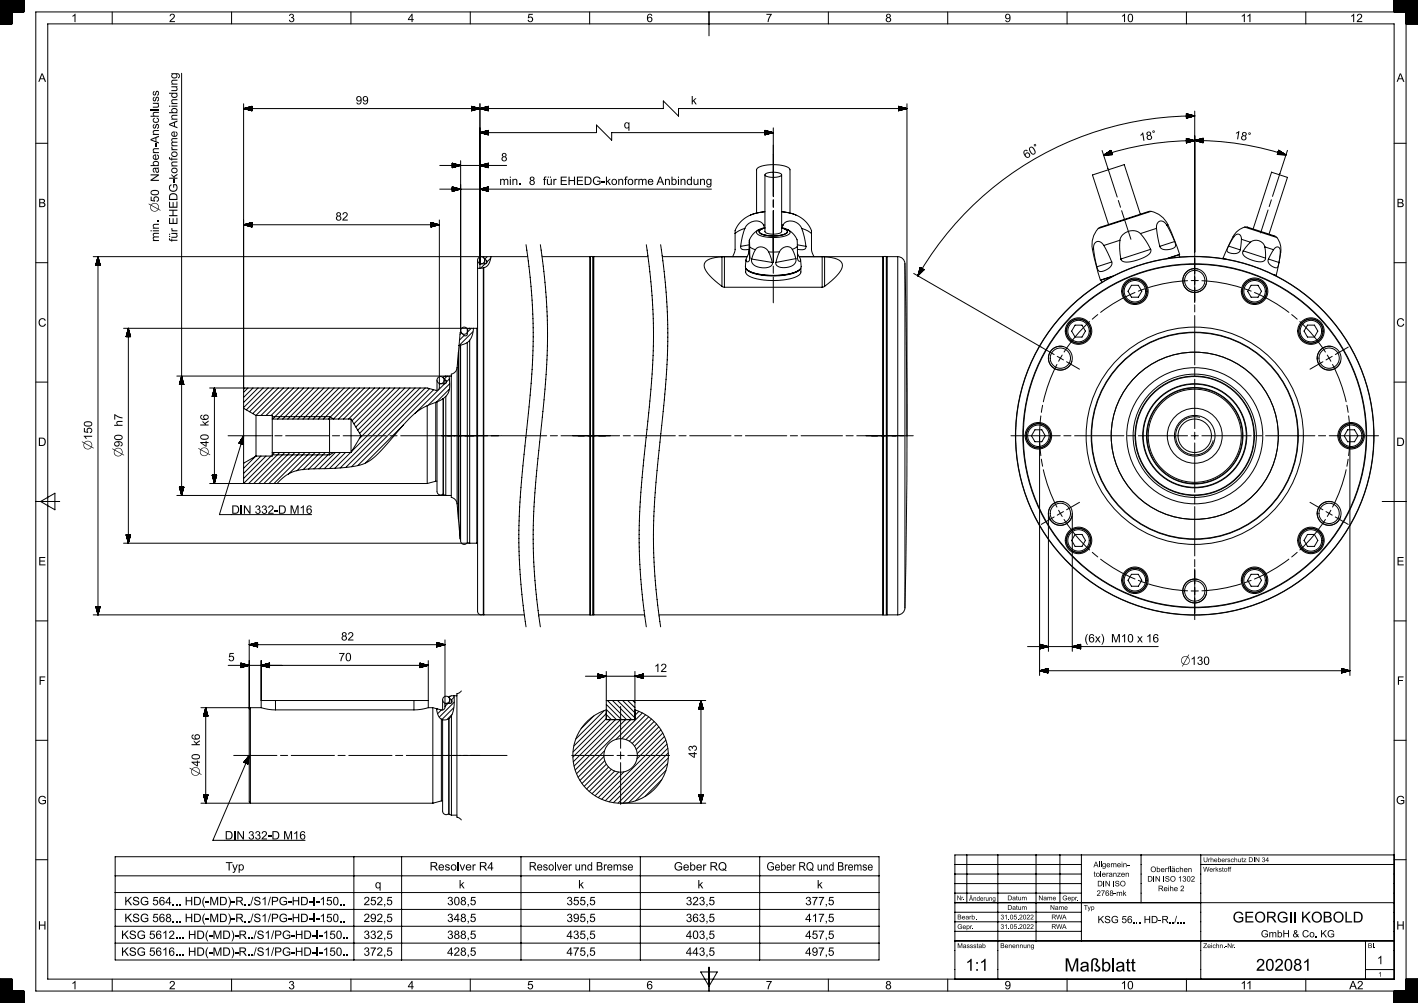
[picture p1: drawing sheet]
<svg xmlns="http://www.w3.org/2000/svg" width="594mm" height="420mm" viewBox="0 0 594 420" stroke-linecap="round" stroke-linejoin="round" font-family="sans-serif">
<defs><g id="words">
<text font-size="7.7" x="445.8" y="406.8">Maßblatt</text>
<g font-size="7">
<text x="404.4" y="406.5">1:1</text>
<text x="526.1" y="406.5">202081</text>
</g>
<text font-size="6.3" x="516.3" y="386.3">GEORGII KOBOLD</text>
<g font-size="5.4">
<text x="38.6" y="188.5" transform="rotate(-90 38.6 188.5)">⌀150</text>
<text x="51.3" y="191.4" transform="rotate(-90 51.3 191.4)">⌀90 h7</text>
<text x="87.4" y="191.3" transform="rotate(-90 87.4 191.3)">⌀40 k6</text>
<text x="494.5" y="278.4">⌀130</text>
<text x="83.7" y="325.1" transform="rotate(-90 83.7 325.1)">⌀40 k6</text>
</g>
<g font-size="4.9">
<text x="29.8" y="9.3">1</text>
<text x="70.8" y="9.3">2</text>
<text x="120.8" y="9.3">3</text>
<text x="170.8" y="9.2">4</text>
<text x="220.8" y="9.2">5</text>
<text x="270.8" y="9.3">6</text>
<text x="320.8" y="9.2">7</text>
<text x="370.8" y="9.3">8</text>
<text x="420.8" y="9.3">9</text>
<text x="469.5" y="9.3">10</text>
<text x="519.6" y="9.3">11</text>
<text x="565.5" y="9.3">12</text>
<text x="16" y="34.3">A</text>
<text x="585" y="34.3">A</text>
<text x="149" y="43.7">99</text>
<text x="289.4" y="43.7">k</text>
<text x="261.3" y="53.8">q</text>
<text x="477.6" y="59.2" transform="rotate(-9 477.6 59.2)">18°</text>
<text x="516.8" y="58.1" transform="rotate(9 516.8 58.1)">18°</text>
<text x="209.9" y="67.5">8</text>
<text x="429.8" y="66.6" transform="rotate(-30 429.8 66.6)">60°</text>
<text x="209.2" y="77.5">min. 8 für EHEDG-konforme Anbindung</text>
<text x="16" y="86.7">B</text>
<text x="585" y="86.7">B</text>
<text x="140.5" y="92.4">82</text>
<text x="66.6" y="101.3" transform="rotate(-90 66.6 101.3)">min. ⌀50 Naben-Anschluss</text>
<text x="74.3" y="101.3" transform="rotate(-90 74.3 101.3)">für EHEDG-konforme Anbindung</text>
<text x="15.9" y="136.8">C</text>
<text x="584.9" y="136.8">C</text>
<text x="15.9" y="186.7">D</text>
<text x="584.9" y="186.7">D</text>
<text x="96.9" y="215.1">DIN 332-D M16</text>
<text x="16" y="236.7">E</text>
<text x="585" y="236.7">E</text>
<text x="142.9" y="268.2">82</text>
<text x="454.3" y="269">(6x) M10 x 16</text>
<text x="95.6" y="276.9">5</text>
<text x="141.9" y="276.9">70</text>
<text x="274" y="281.4">12</text>
<text x="16.2" y="286.7">F</text>
<text x="585.2" y="286.7">F</text>
<text x="291.9" y="317.4" transform="rotate(-90 291.9 317.4)">43</text>
<text x="15.8" y="336.8">G</text>
<text x="584.8" y="336.8">G</text>
<text x="94.2" y="351.5">DIN 332-D M16</text>
<text x="94.5" y="364.5">Typ</text>
<text x="180" y="364.5">Resolver R4</text>
<text x="221.5" y="364.5">Resolver und Bremse</text>
<text x="282.3" y="364.5">Geber RQ</text>
<text x="321.1" y="364.5">Geber RQ und Bremse</text>
<text x="157.1" y="372">q</text>
<text x="192.2" y="372">k</text>
<text x="242.2" y="372">k</text>
<text x="292.2" y="372">k</text>
<text x="342.2" y="372">k</text>
<text x="52.1" y="379.1">KSG 564... HD(-MD)-R../S1/PG-HD-I-150..</text>
<text x="152.3" y="379">252,5</text>
<text x="187.3" y="379">308,5</text>
<text x="237.3" y="379">355,5</text>
<text x="287.3" y="379">323,5</text>
<text x="337.3" y="379">377,5</text>
<text x="15.9" y="389.2">H</text>
<text x="52.1" y="386.1">KSG 568... HD(-MD)-R../S1/PG-HD-I-150..</text>
<text x="152.3" y="386.1">292,5</text>
<text x="187.3" y="386.1">348,5</text>
<text x="237.3" y="386.1">395,5</text>
<text x="287.3" y="386.1">363,5</text>
<text x="337.3" y="386.1">417,5</text>
<text x="584.9" y="389.2">H</text>
<text x="50.7" y="393.2">KSG 5612... HD(-MD)-R../S1/PG-HD-I-150..</text>
<text x="152.3" y="393.2">332,5</text>
<text x="187.3" y="393.2">388,5</text>
<text x="237.3" y="393.2">435,5</text>
<text x="287.3" y="393.2">403,5</text>
<text x="337.3" y="393.2">457,5</text>
<text x="50.7" y="400.2">KSG 5616... HD(-MD)-R../S1/PG-HD-I-150..</text>
<text x="152.3" y="400.2">372,5</text>
<text x="187.3" y="400.2">428,5</text>
<text x="237.3" y="400.2">475,5</text>
<text x="287.3" y="400.2">443,5</text>
<text x="337.3" y="400.2">497,5</text>
<text x="576.8" y="403.8">1</text>
<text x="29.8" y="414.3">1</text>
<text x="70.8" y="414.3">2</text>
<text x="120.8" y="414.3">3</text>
<text x="170.8" y="414.2">4</text>
<text x="220.8" y="414.2">5</text>
<text x="270.8" y="414.3">6</text>
<text x="320.8" y="414.2">7</text>
<text x="370.8" y="414.3">8</text>
<text x="420.8" y="414.3">9</text>
<text x="469.5" y="414.3">10</text>
<text x="519.6" y="414.3">11</text>
<text x="565.2" y="414.3">A2</text>
</g>
<g font-size="4.2">
<text x="459.8" y="386.6">KSG 56... HD-R../...</text>
<text x="528.2" y="392.5">GmbH &amp; Co. KG</text>
</g>
<g font-size="3.2">
<text x="458" y="363.2">Allgemein-</text>
<text x="481.9" y="365.2">Oberflächen</text>
<text x="458.1" y="367.1">toleranzen</text>
<text x="459.6" y="371.1">DIN ISO</text>
<text x="480.6" y="369.2">DIN ISO 1302</text>
<text x="459.4" y="375.1">2768-mk</text>
<text x="485.1" y="373.2">Reihe 2</text>
</g>
<g font-size="2.8">
<text x="504" y="361">Urheberschutz DIN 34</text>
<text x="504" y="365">Werkstoff</text>
<text x="400.9" y="377">Nr.</text>
<text x="405.9" y="377.2">Änderung</text>
<text x="422" y="377">Datum</text>
<text x="435" y="377">Name</text>
<text x="445" y="377">Gepr.</text>
<text x="422" y="381">Datum</text>
<text x="439.9" y="381">Name</text>
<text x="454" y="381">Typ</text>
<text x="401" y="385">Bearb.</text>
<text x="401" y="389">Gepr.</text>
<text x="419.1" y="385">31.05.2022</text>
<text x="419.1" y="389">31.05.2022</text>
<text x="440.4" y="385">RWA</text>
<text x="440.4" y="389">RWA</text>
<text x="401" y="397">Massstab</text>
<text x="419" y="397">Benennung</text>
<text x="504" y="397">Zeichn.-Nr.</text>
<text x="573" y="397">Bl.</text>
<text x="577.3" y="409">1</text>
</g>
</g></defs>
<g fill="none" stroke="#000" stroke-width=".42">
<path d="M0 .6h10M0 .5h10M0 .4h10M0 .3h10M0 .2h10M0 .1h10M0 9.9h5M0 9.8h5M0 9.7h5M0 9.6h5M0 9.5h5M0 9.4h5"/>
<path d="M0 9.3h5M0 9.2h5M0 9.1h5M0 9h5M0 8.9h5M0 8.8h5M0 8.6h5M0 8.4h5M0 8.2h5M0 8.1h5M0 8h5M0 7.9h5"/>
<path d="M0 7.8h5M0 7.7h5M0 7.6h5M0 7.5h5M0 7.4h5M0 7.3h5M0 7.2h5M0 7.1h5M0 7h5M0 6.9h5M0 6.8h5M0 6.7h5"/>
<path d="M0 6.6h5M0 6.4h5M0 6.2h5M0 6.1h5M0 6h5M0 5.9h5M0 5.7h5M0 5.6h5M0 5.5h5M0 5.4h5M0 5.3h5M0 5.2h5"/>
<path d="M0 5.1h5M0 4.9h10M0 4.8h10M0 4.7h10M0 4.6h10M0 4.5h10M0 4.4h10M0 4.2h10M0 4h10M0 3.9h10M0 3.7h10M0 3.5h10"/>
<path d="M0 3.4h10M0 3.3h10M0 3.2h10M0 3.1h10M0 3h10M0 2.9h10M0 2.8h10M0 2.7h10M0 2.6h10M0 2.5h10M0 2.4h10M0 2.3h10"/>
<path d="M0 2.2h10M0 2h10M0 1.9h10M0 1.7h10M0 1.5h10M0 1.4h10M0 1.3h10M0 1.2h10M0 1.1h10M0 1h10M0 .9h10M0 .8h10"/>
<path d="M0 .7h10M5 5v5h-5v-10h10v5h-10M20 10h564v400h-564zM47 5v5M97 5v5M147 5v5M197 5v5M247 5v5M297 5v10M347 5v5M397 5v5M447 5v5"/>
<path d="M497 5v5M547 5v5M584 .6h10M584 .5h10M584 .4h10M584 .3h10M584 .2h10M584 .1h10M584 5v-5h10v10h-5M584 4.9h10M584 4.8h10M584 4.7h10"/>
<path d="M584 4.6h10M584 4.5h10M584 4.4h10M584 4.2h10M584 4h10M584 3.9h10M584 3.7h10M584 3.5h10M584 3.4h10M584 3.3h10M584 3.2h10M584 3.1h10"/>
<path d="M584 3h10M584 2.9h10M584 2.8h10M584 2.7h10M584 2.6h10M584 2.5h10M584 2.4h10M584 2.3h10M584 2.2h10M584 2h10M584 1.9h10M584 1.7h10"/>
<path d="M584 1.5h10M584 1.4h10M584 1.3h10M584 1.2h10M584 1.1h10M584 1h10M584 .9h10M584 .8h10M584 .7h10M589 9.9h5M589 9.8h5M589 9.7h5"/>
<path d="M589 9.6h5M589 9.5h5M589 9.4h5M589 9.3h5M589 9.2h5M589 9.1h5M589 9h5M589 8.9h5M589 8.8h5M589 8.6h5M589 8.4h5M589 8.2h5"/>
<path d="M589 8.1h5M589 8h5M589 7.9h5M589 7.8h5M589 7.7h5M589 7.6h5M589 7.5h5M589 7.4h5M589 7.3h5M589 7.2h5M589 7.1h5M589 7h5"/>
<path d="M589 6.9h5M589 6.8h5M589 6.7h5M589 6.6h5M589 6.4h5M589 6.2h5M589 6.1h5M589 6h5M589 5.9h5M589 5.7h5M589 5.6h5M589 5.5h5"/>
<path d="M589 5.4h5M589 5.3h5M589 5.2h5M589 5.1h5M589 5v410M594 5h-579v410h579M76.1 30.7v176.8M102 43.5v127.5M102 45.5l3.5 .9M102.2 45.5h3.3M102.4 45.4h3.1M102.6 45.6h2.9"/>
<path d="M102.8 45.3h2.7M103 45.7h2.5M103.2 45.2h2.3M103.6 45.9h1.9M103.6 45.1h1.9M103.9 46h1.6M103.9 45h1.6M104.3 46.1h1.2M104.3 44.8h1.2M104.7 46.2h.8M104.7 44.7h.8M105.1 46.3h.4"/>
<path d="M105.1 44.6h.4M105.5 46.4h.1M105.5 44.5h.1M105.5 44.5v1.9M105.5 44.5l-3.5 1M197.5 44.5l7 1.9M197.5 46.4h.1M197.5 44.5h.1M197.5 44.6h.5M197.5 44.7h.9M197.5 44.8h1.3M197.5 44.9l1.7 .1"/>
<path d="M197.5 45l2 .1M197.5 45.1l2.4 .1M197.5 45.2l2.8 .1M197.5 45.3l3.2 .1M197.5 44.5v1.9M198 46.3h-.5M198.4 46.2h-.9M198.8 46.1h-1.3M199.2 46h-1.7M199.5 45.9h-2M200.1 45.7l-2.6 .1M200.5 45.6l-3 .1"/>
<path d="M200.9 45.5l-3.4 .1M201 43.5v68.8M201 55.5l3.5-.9v1.9M201 55.5h48.9v-3.1l6.3 6.3v-3.2h67.7M201 55.5l3.5 1M201.2 45.5h3.3M201.2 55.6h3.3M201.4 55.4h3.1M201.4 45.3h3.1M201.6 55.7h2.9M201.8 45.7h2.7M201.8 55.3h2.7"/>
<path d="M201.8 45.3h2.7M202 55.8h2.5M202.2 45.8h2.3M202.2 55.2h2.3M202.2 45.1h2.3M202.4 55.9h2.1M202.6 45.9h1.9M202.6 55.1h1.9M202.6 45h1.9M202.8 56h1.7M202.9 46h1.6M202.9 55h1.6"/>
<path d="M202.9 44.9h1.6M203.1 56.1h1.4M203.3 46.1h1.2M203.3 54.9h1.2M203.3 44.8h1.2M203.5 56.2h1M203.7 46.2h.8M203.7 54.8h.8M203.7 44.7h.8M203.9 56.3h.6M204.1 46.3h.4M204.1 44.6h.4"/>
<path d="M204.3 56.4h.2M204.3 54.7h.2M204.5 46.4h.1M204.5 44.5h.1M204.5 44.5v1.9M204.5 44.5l-7 1.9M320.4 54.6l.3 .1M320.4 54.7l.9 .1M320.4 54.9h1.3M320.4 55h1.6M320.4 55.1h2M320.4 55.2h2.4"/>
<path d="M320.4 55.3h2.8M320.4 55.4h3.2M320.7 56.4h-.3M321.1 56.3h-.7M321.5 56.2h-1.1M321.8 56.1h-1.4M322.2 56h-1.8M322.6 55.9h-2.2M323 55.8h-2.6M323.4 55.7h-3M323.7 55.6h-3.3M323.9 53.5v28.6"/>
<path d="M323.9 55.5l-3.5-.9v1.9M323.9 55.5l-3.5 1M376.4 46.4h.1M376.4 44.5h.1M376.4 44.6h.5M376.4 44.7h.9M376.4 44.8h1.3M376.4 44.9h1.6M376.4 45h2M376.4 45.1h2.4M376.4 45.2l2.8 .1M376.4 45.3h3.2"/>
<path d="M376.4 44.5l3.5 1M376.4 44.5v1.9M376.9 46.3h-.5M377.3 46.2h-.9M377.7 46.1h-1.3M378 46h-1.6M378.4 45.9h-2M378.8 45.8h-2.4M379.2 45.7h-2.8M379.7 45.5l-3.3 .1M379.9 45.5h-95.7v3.1l-6.3-6.3v3.2h-175.9M379.9 43.5v139"/>
<path d="M379.9 45.5l-3.5 .9M497 58h.2M497 58v1.8M497 58l3.5 .9M497 47.6l3.5 .9M497 47.6v1.9l3.5-1M497 47.6l.2 .1M497 59.8h.1M497 49.5h.1M497.3 49.4h-.3M497.3 59.8h-.3M497.4 47.7h-.4"/>
<path d="M497.4 58.1h-.4h.6M497.6 59.7h-.6h.4M497.8 47.8h-.8M497.8 58.2h-.8M498 49.2l-1 .2h.4M498.2 47.9h-1.2M498.2 58.3h-1.2M498.2 49.2l-1.2 .1h.8M498.2 59.5l-1.2 .1h.8M498.6 48l-1.6 .1h2M498.6 58.4h-1.6h1.8M498.6 49.1h-1.6h1.4"/>
<path d="M498.6 59.4l-1.6 .1M498.8 59.4h-1.8M499 58.5h-2M499.2 48.9l-2.2 .1h1.8M499.3 48.2l-2.3 .1M499.3 58.6h-2.3h2.5M499.3 59.2l-2.3 .1h2M499.5 48.8l-2.5 .1M499.5 59.1l-2.5 .1M499.7 48.3l-2.7 .1M499.7 58.7h-2.7M499.7 48.7l-2.7 .1"/>
<path d="M499.7 59.1h-2.7M500.1 48.4l-3.1 .1M500.1 58.8h-3.1M500.3 48.6l-3.3 .1h2.9M500.5 48.5a133.9 133.9 0 0 0-116 67M500.5 58.9a123.6 123.6 0 0 0-38.2 6M500.5 58.8a123.6 123.6 0 0 1 38.2 6.1M500.5 58.8l3.5 1M500.5 46.5v80.2M500.5 48.5l-3.5 .1M500.5 58.9l-3.5 .9M500.5 58.9l-3.5 .1h3.1"/>
<path d="M500.7 58.9h3.3M500.9 58.7l3.1 .1h-3.5M501 59h3M501.2 58.6h2.8M501.4 59.1h2.6M501.6 58.5h2.4M501.8 59.2l2.2 .1h-1.8M502 58.4h2M502.6 59.4h1.4M502.7 59.4h1.3M502.8 58.2h1.2M502.9 59.5l1.1 .1h-.7"/>
<path d="M502.9 58.2h1.1M503.3 58.1h.7M503.5 59.6l.5 .1h-.3M503.7 58h.3h-.5M503.9 59.7h.1M503.9 57.9h.1M504 57.9v1.9M504 57.9l-3.5 .9M504 58.3h-1.6M15 60h5M184.2 69.3h28M184.2 79.2h113.8"/>
<path d="M189.5 68.4h.2M189.5 68.5h.6M189.5 68.6h1M189.5 68.7h1.4M189.5 68.8h1.8M189.5 68.9h2.1M189.5 69h2.5M189.5 69.1h2.9M189.5 69.2h3.3M189.5 68.3l3.5 1-3.5 .9zM189.5 78.3l3.5 .9-3.5 .9zM189.5 78.3h.2"/>
<path d="M189.5 78.4h.6M189.5 78.5h1M189.5 78.6l1.6 .1M189.5 78.7l1.9 .1M189.5 78.9h2.3M189.5 79h2.7M189.5 79.1h3.1M189.7 70.1l-.2 .1M190.1 70l-.6 .1M190.1 80h-.6M190.5 69.9l-1 .1M190.5 79.9h-1"/>
<path d="M190.9 69.8l-1.4 .1M190.9 79.8h-1.4M191.3 69.7l-1.8 .1M191.3 79.7h-1.8M191.6 69.6l-2.1 .1M191.6 79.6h-2.1M192 79.5h-2.5M192.2 69.5l-2.7 .1M192.4 79.4h-2.9M192.6 69.4h-3.1M192.8 79.3h-3.3M193 67.3v72"/>
<path d="M201 69.3l3.5-1v1.9zM201 79.2l3.5-.9v1.8zM201.2 69.2h3.3M201.2 79.3h3.3M201.4 69.4h3.1M201.4 79.1h3.1M201.6 69.1h2.9M201.6 79.4h2.9M201.8 69.5h2.7M201.8 79h2.7M202 69h2.5M202 79.5h2.5"/>
<path d="M202.2 78.9h2.3M202.4 69.6h2.1M202.4 68.9h2.1M202.4 79.6h2.1M202.6 78.8h1.9M202.8 69.7h1.7M202.8 68.8h1.7M202.8 79.7h1.7M202.9 78.7h1.6M203.1 69.8h1.4M203.1 68.7h1.4M203.1 79.8h1.4"/>
<path d="M203.5 69.9h1M203.5 68.6h1M203.5 79.9h1M203.5 78.5h1M203.9 70h.6M203.9 68.5h.6M203.9 80h.6M203.9 78.4h.6M204.3 70.1h.2M204.3 68.4h.2M204.3 78.3h.2M320.4 73.2v23.8a6 6 0 0 0 6 .7l1-.7v-23.8"/>
<path d="M320.6 72.8a7.4 7.4 0 0 1 6.8 .2v.3a6.8 6.8 0 0 1-6.9 .1zM323.9 60.8v21.6M461.7 63l6.3 19.5M462.6 64.7l3-.9-3.3 1.1M463.3 64.9l2.4-.8-2.8 .8M463.7 64.9l2-.7-2.2 .7M464.4 64.8l1.4-.4-1.7 .5M465.3 63l-.2 .1M465.4 63.1l-.6 .2M465.4 63.2l-1.1 .5M465.5 63.4l-1.6 .5M465.5 63.4l-1.9 .7"/>
<path d="M465.5 63.5l-2.2 .8M465.5 63.6l-2.4 .8M465.6 63.7l-2.7 .8M465.6 63.9l-3.1 1M465.7 64l-3 .9M465.8 64.5l-1 .3M465.9 64.7l-.7 .1M465.9 64.7l-.3 .1M465.9 64.7l-.1 .1M465.9 64.8l-3.6 .1M465.9 64.8l-.6-1.8-3 1.9M532.7 72.1h.1"/>
<path d="M532.7 72.1l6.6 2.2-7.7 23.7M532.7 72.1l-7.8 23.8M535.1 64.7l3.6 .2M535.1 64.7h.1M535.1 64.6l.5 .1M535.1 64.5l.8 .2M535.2 64.4l1.1 .4M535.2 64.3l1.5 .5M535.3 64l2.6 .8M535.4 63.8l3.1 1M535.5 63.5l2 .6M535.5 63.3l1.5 .5"/>
<path d="M535.6 63l.3 .1M535.6 62.9l.1 .1M535.6 62.9l3.1 2M535.6 62.9l-.5 1.8M536 63.2l-.4-.2 .6 .3M536.4 63.4l-.8-.3 .9 .4M536.7 63.6l-1.2-.4 1.4 .5M537.1 64.8l-1.9-.6 2.3 .6M537.9 64.3l-2.5-.8 2.8 1M538.3 64.8l-3-.9 3.4 1M539.3 63l-6.3 19.2M584 60h5"/>
<path d="M102 94.1h82M102.2 94.1h3.3M102.4 94.2h3.1M102.6 94h2.9M102.8 94.3h2.7M103 93.9h2.5M103.2 94.4h2.3M103.4 93.8h2.1M103.6 94.5h1.9M103.8 93.7h1.7M103.9 94.6h1.6M104.1 93.6h1.4"/>
<path d="M104.5 94.8h1M104.5 93.5h1M104.9 94.9h.6M104.9 93.3h.6M105.3 95h.2M105.3 93.2h.2M105.5 93.2v1.8l-3.5-.9M105.5 93.2l-3.5 .9M180.5 93.2h.3M180.5 93.3h.7M180.5 93.4l1.1 .1M180.5 93.5l1.5 .1"/>
<path d="M180.5 93.6l1.8 .1M180.5 93.7l2.2 .1M180.5 93.8l2.6 .1M180.5 93.9l3 .1M180.5 94l3.4 .1M180.5 93.2l3.5 .9M180.5 93.2v1.8l3.5-.9M180.8 95h-.3M181.2 94.9h-.7M181.6 94.8h-1.1M182.2 94.6l-1.7 .1M182.5 94.5l-2 .1"/>
<path d="M182.9 94.4l-2.4 .1M183.3 94.3l-2.8 .1M183.7 94.2l-3.2 .1M184 92.1v70.2l-.4 .9-1.1 .2-3.5-.9h-91.2M189.7 80.1h-.2M204.3 80.1h.2M307.9 97.8v6.9l-1 2.8M312 95.6l-2.5 1-1.6 1.2M312 95.6l-1 3.5-.8 4.1M314.5 90a10.9 10.9 0 0 0-6.6 7v.8M316.9 89.2l.1-18.5a13 13 0 0 1 10.4-1.5l2.6 .8 .9 1.1v18.1M319.8 94.2a4.5 4.5 0 0 0-7.8 1.4"/>
<path d="M319.8 94.2l.5 1.2M320.4 95.3l-2.6 .9M320.4 94.2h-.6M320.4 95.5l-.8 .2a1.34 1.34 0 0 0-1.4 1.7 12.3 12.3 0 0 0 11.5-.1l-.3-1-2-.8M320.4 88.7l-3.3 .5-2.6 .8M320.4 88.6l-3.1 .5-2.8 .9M320.4 95.5l-2 .8-.4 1a11.7 11.7 0 0 0 9.6 1.1l1.5-.5 .8-1-.4-.6-2.1-.8M320.4 95.5l-2 .8-.3 1a11.6 11.6 0 0 0 9.4 1.1l2-.8 .4-.7-.5-.6-2-.8M323.9 88.4v21.6v-10.9M323.9 88.1v17.3M323.9 83.6v3.3M327.4 94.2h.6"/>
<path d="M327.4 88.7l5.9 1.3M327.4 95.3l2.7 .9M327.4 88.6l5.8 1.3M328 94.2a4.3 4.3 0 0 1 7.2 .3l.6 1.1M328 94.2l-.4 1.2M330.1 96.2h.1M330.1 96.2a7 7 0 0 1 3.9 7M330.1 96.2a1.08 1.08 0 0 1 .8 1.5 13.2 13.2 0 0 1-10.5 1.5l-2.6-.8a1.14 1.14 0 0 1-.8-1.5l.8-.7a8.5 8.5 0 0 0-3.9 4.4M333.3 90a11 11 0 0 1 6.6 7v.8M335.8 95.6l1.1 3.5 .7 4.1M335.8 95.6l2.5 1 1.6 1.2M339.9 97.8v6.9l1.1 2.8"/>
<path d="M460 95.7a10 10 0 0 0-2.4 8.6M468.5 83.9l.9 2.9M469.9 88.2l3.8 12M477.7 89.7l-6.8-20.8-13.2 4.3 6.7 20.8M477.7 97.8l2.3 2.9 2 3.7M477.7 97.8a5.4 5.4 0 0 0-8.6 2.8M482.2 88.5a10 10 0 0 1 7 5.6M482.2 88.5a120.3 120.3 0 0 0-16.6 5.1l-4.7 1.5-.9 .6M482.2 88.5l-22.2 7.2M484.5 95.6l-6.8 2.2M484.5 95.6l1.3 7.6M488.7 94.2l3.4 6.9"/>
<path d="M488.7 94.2a2.17 2.17 0 0 0-2.2-1.6 2.17 2.17 0 0 0-2 1.9v1.1M489.2 94.1l4.9 12.4M489.2 94.1l-.5 .1M516.5 99.1l-4.2 9M516.5 99.1l.3 .1M516.8 99.2a1.67 1.67 0 0 1 2.2-1.1 1.67 1.67 0 0 1 1 2.1M516.8 99.2l-2.2 3.8M521.4 95.1a8 8 0 0 0-4.9 4M521.4 95.1h1.2M521.4 95.1h.1M521.4 95.1l13.5 4.4M522.6 95.1h.1"/>
<path d="M522.6 95.1l1.8 .6a47 47 0 0 1 10.5 3.8M531.2 87.9l-3.1 9.6M532.6 83.7l-.9 2.8M534.9 99.5a8 8 0 0 1 1.6 6.1M15 110h5M39 107.5h182.1M40.1 111h1.9M40.1 110.9v.1M40.2 110.5v.5M40.3 110.1v.9M40.4 109.7v1.3M40.5 109.4v1.6"/>
<path d="M40.6 109v2M40.8 108.4v2.6M40.9 108v3M41 107.7v3.3M41 107.5v150M41 107.5l-.9 3.5M41 107.5l1 3.5M41.1 107.9v3.1M41.2 108.2v2.8M41.3 108.6v2.4M41.5 109v2M41.6 109.4v1.6"/>
<path d="M41.7 109.7v1.3M41.8 110.1v.9M41.9 110.5v.5M42 110.9v.1M200.1 112.3v141.1a3.7 3.7 0 0 0 1 4l1.4-.2M200.1 109v3.3M202.5 107.7v.1M202.5 112.2l-2.4 .2M202.5 107.8h.1M202.5 107.8l1.3 1.3M202.7 112.1v145.4l-.2-145.3M202.7 107.5l-.2 .3"/>
<path d="M202.7 112.1l-.2 .1M203.1 111.9v.1M203.1 109v1.5M203.2 110.5l-1.8 1.8M203.8 109.1l.2 .6-.4 .7-2.6 .3M203.8 109.1v1.1M204.1 107.5l-1 .9M205.5 108.2l-1.5 1.4M205.7 107.5l-1.1 3.3-.8 .8-1.1 .5M220.4 102.5a246.8 246.8 0 0 1 1.2 67.9l-2.1 19.8a252.5 252.5 0 0 0 .9 72.3M226.4 102.5a252.5 252.5 0 0 1 .8 72.2l-2.1 19.8a246.9 246.9 0 0 0 1.3 68M227.1 107.5h20.1"/>
<path d="M247.2 107.5v150M247.2 107.5h1.2M247.2 107.5h.1M248.4 107.5v150M248.4 107.5l.1 .2M248.7 107.5v150M248.7 107.5h22.7M270.7 102.5a246.8 246.8 0 0 1 1.3 67.9l-2.1 19.8a252.5 252.5 0 0 0 .8 72.3M276.7 102.5a252.5 252.5 0 0 1 .9 72.2l-2.1 19.8a246.9 246.9 0 0 0 1.2 68M277.4 107.5h35.6M302.4 107.5l-4.1 .6a3.2 3.2 0 0 0-3 1.9 3.2 3.2 0 0 0 .5 3.5l2.5 2.9 4.1 3.5M302.4 119.9l1.1 .4"/>
<path d="M302.4 107.5v12.4M303.5 107.5h-1.1M303.5 107.5h9.5M303.5 107.5v12.8M310.2 103.2l.2 .7 .6 .5h2.8M312.4 112.3v1.6a4.1 4.1 0 0 0 3.6 2.6 28.3 28.3 0 0 0 18.6-1.2l.8-.9 .1-2.1M312.5 112.5a6.1 6.1 0 0 0 4.9 2.4 28.5 28.5 0 0 0 17-1.4l1-1M312.5 108.8l-.3 2.8a3.7 3.7 0 0 0 3.4 2.6 30.1 30.1 0 0 0 18.5-.7 2.44 2.44 0 0 0 1.4-3.3l-.1-1.4M312.8 112.8a22 22 0 0 0 14.6 2.4l5.3-1.1 2.3-1.3M313.8 105l-1.3 3.6 .2 .9 .9-.1 .5-1.3M313.8 105l.3 3.1M313.8 102.5l-3.6 .7"/>
<path d="M314 103.4l2.4 1.2M314 103.4l-.1-2.8-.1 4.4M314 103.4l.1 4.7M314.9 108.5v1.2l.7 1.1 1.2 .7 1.7 .5 2.1 .1 1.7-.3 1.1-.8 .1-1.1M314.9 108.5l8.6 1.4M316.4 104.6a3.4 3.4 0 0 1 5.6 .9M316.4 104.6l-1.5 3.9M322 105.5l1.5 4.4M323.9 116v10.8M323.9 111.5v3M326.5 105.5h-4.5M326.5 105.5l-1.5 4.4"/>
<path d="M331.9 104.4a3.1 3.1 0 0 0-3-1.1 3.1 3.1 0 0 0-2.4 2.2M331.9 104.4l1.5 3.9M333.4 108.3v1.2l-.7 1.1-1.1 .8-1.6 .5-2 .2-1.7-.4-1.1-.7-.2-1.1M333.4 108.3l-8.4 1.6M334 102.5l3.6 .7M334 103.2l-2.1 1.2M334 103.2l.1 5.2 .4 .8 .6 .2 .2-.9-1.3-2.4M334.8 107.5h34.9M334.8 107.5h9.6M337.6 103.2l-.1 .8-.7 .4h-2.8M344.4 107.5h1M344.4 107.5v12.8"/>
<path d="M345.4 119.9l-1 .4M345.4 107.5l4.2 .6a3.2 3.2 0 0 1 3 1.9 3.2 3.2 0 0 1-.5 3.5l-2.5 2.9-4.2 3.5M345.4 107.5v12.4M369.7 107.5v150M370.1 107.5h1.2M370.1 107.5v150M370.1 107.5l-.2 .2M371.3 107.5v150M371.3 107.5l.1 .2M371.6 107.5v150M371.6 107.5h4.5M376.1 107.5l1.3 .3 1 .8 .7 1.8"/>
<path d="M376.1 107.5v150M379.1 110.4l.6 35.9 .2 35.9-.2 36.4-.6 35.9M379.1 110.4v144.1M382.8 114.5l58.8 34M384.7 114.7l1.4-2.3-1.5 2.7M385 115l1.4-2.4-1.6 2.6M385.2 113l.5-.8-.6 1M385.3 112.5l.3-.4-.4 .8M385.4 112l1.7 1M385.4 112l-.9 3.5M385.5 112l-.1 .1M385.5 112l-.1 .3"/>
<path d="M385.7 114.3l.9-1.6-1 1.7M385.8 112.2l-.8 1.4M385.9 112.3l-1 1.7M386 112.3l-1.2 2.1M386.2 113.9l.6-1.1-.9 1.3M386.3 112.5l-1.8 3M386.5 112.6l-1.2 2.1M386.8 112.8l-.5 .9M386.9 112.9l-.5 .7M387 112.9l-.3 .4M387 112.9l-.1 .3M387 112.9v.1"/>
<path d="M387.1 113l-2.6 2.5M457.6 104.3l3.4 13M458.1 104.2l-.5 .1M458.1 104.2l1.4 7.5M461.2 117.3l.3 1M462.4 102.8l3.3 6.9M462.4 102.8a2.17 2.17 0 0 0-2.2-1.7 2.17 2.17 0 0 0-2.1 1.9v1.2M465.7 109.7v1.1l-.6 .9-2.9 1.8-1.8 .1-.9-1.9M465.7 109.7l-6.2 2M466 115.8l-5 1.5M466.5 115.5l-5.5 1.8M469.1 100.6l-6.7 2.2"/>
<path d="M469.1 100.6l-.1 3.7 .5 4.2M474 119.5h2.9l1.4 2.5-1.4 2.5h-2.9l-1.5-2.5zM482 104.4v1.2l-1 1.1-4.5 2.1-2.6 .8-2.3 .1-1.4-.4-.7-.8M482 104.4l-12.5 4.1M492.1 101.1l.3 2.1-1.5 1-3.4 .3-1.1-.5-.6-.8M492.1 101.1l-6.3 2.1M493.9 106.7l.3 .9M494.1 106.5l-4.9 1.7M494.1 106.5l-5.5 1.8M497.5 117.5l-8.9 1.1-7.5 1.8M499 117.5h3M501.8 112.6a5 5 0 0 0-6.2 3.6 5 5 0 0 0 3.6 6.1 5 5 0 0 0 6.1-3.5"/>
<path d="M503.5 117.5l7.6 .9 8.8 2M512.3 108.1l.7 .3M512.3 108.1h.1M512.4 108.1l1.4 .5M512.7 108.3h-.2M514.6 103l-.6 2 1.1 .9 1.6 .3 1.4-.1 1-.6 .5-.9M514.6 103l5 1.6M520 100.2l-.4 4.4M520 100.2l3.8 1.2M520.8 105l-.2 1 .6 1.1 1.4 1.1 2.1 .8 2.2 .6h1.7l1.1-.5 .4-1M520.8 105l9.3 3.1M523.8 101.4l-3 3.6"/>
<path d="M523.8 101.4a3.8 3.8 0 0 1 6 2M524.1 119.5h2.9l1.4 2.5-1.4 2.5h-2.9l-1.4-2.5zM529.8 103.4l.3 4.7M529.8 103.4l3.7 1.2M531.3 108.5l-.1 1 .4 .9 2.4 1.6 1.2-.1 .6-2M531.3 108.5l4.5 1.4M533.1 114.9l1.5 .4M533.5 104.6l-2.2 3.9M533.5 104.6a1.41 1.41 0 0 1 1.3-1.2 1.41 1.41 0 0 1 1.4 1l.1 1.1M533.8 115.2l.8 .1M534.2 115.3l.1 .1M536.3 105.5l-.5 4.4"/>
<path d="M536.3 105.5l.2 .1M536.5 105.6l-1.9 9.7M584 110h5M51.8 137.5h148M53.1 139.9v1.1M53.2 139.6v1.4M53.3 139.2v1.8M53.5 138.6v2.4M53.6 138.2v2.8M53.7 137.9v3.1M53.8 137.5v90M53.8 137.5l-1 3.5h1.9"/>
<path d="M53.8 137.5l.9 3.5M53.8 137.7v3.3M53.9 138v3M54 138.4v2.6M54.1 138.8v2.2M54.2 139.2v1.8M54.3 139.6v1.4M54.4 139.9v1.1M192.9 138.5v.6M193.4 139.4l-.7 .7M196.7 137.5l-1 .2-.2 2.7-.6 .3-.5-.3M197.4 137.5l-1.7 1.6"/>
<path d="M198.1 138.9l-5.8 5.8 .5-.1M198.3 137.5l-.5 2.8-1.1 2.2M199.8 137.5v90M199.8 137.5l.3 .1M303.5 120.3h40.9M450.4 136.1h2.8l1.5 2.5-1.5 2.5h-2.8l-1.5-2.5zM456.4 134.7l-6.1 6.5-4.6 6.2M459.9 131.7l-2.3 2M475.4 122.5l-8 4-6.4 4.3M479.7 120.9l-2.9 1M500.5 127.6v3M500.5 132.1v20.7"/>
<path d="M521.3 120.9l2.8 1M525.5 122.5l6.9 3.4 7.5 4.9M541.1 131.7l2.3 2M544.5 134.7l5.4 5.5 5.3 7.2M547.7 136.1h2.9l1.4 2.5-1.4 2.5h-2.9l-1.4-2.5zM15 160h5M52.9 140.7v.3M53 140.3v.7M54.5 140.3v.7M54.6 140.7v.3M74.1 157.5h114.9M75.4 159.9v1.1"/>
<path d="M75.5 159.6v1.4M75.6 159.2v1.8M75.7 158.8v2.2M75.9 158.2v2.8M76 157.9v3.1M76.1 157.5l.9 3.5h-1.9zM76.1 157.7v3.3M76.2 158v3M76.3 158.4v2.6M76.4 158.8v2.2M76.5 159.2v1.8M76.6 159.6v1.4"/>
<path d="M76.7 159.9v1.1M183.1 159.2v4.3M185.6 158v.1M185.7 158.2h.1M185.7 158.2l1.1 1.1M186.1 159.2v1.5M186.7 157.5l-1 .3v.4M186.8 159.3l.2 .6-.4 .7-2.6 .3M186.8 159.3v1.1M187.4 157.5l-1.2 1.2M188.1 157.5l.2 5.4-.5 1.7-1.1 1.4M188.2 158.7l-1.2 1.2"/>
<path d="M191.5 154a3.3 3.3 0 0 1-2.5 2.8v51.4a3.3 3.3 0 0 1 2.5 2.8M191.5 154v57M192 147.5v70zM192.8 144.6v81.1M192.9 144.5v79.4a3.7 3.7 0 0 0 1.1 4h.8l1-.7M192.9 144.5l-.1 .1M194.4 140.4l-1.6-1.2-1.3 14.8M194.4 140.5l-1.9 1.9M195.8 143.4l-2.9 1.1M196.7 142.5v85l-.9-.3M196.7 142.5l-1 .9v83.8M442.7 152.6l-3.1 7-2.5 8.6"/>
<path d="M442.9 149.2l2.6 1.5M445 148.7l-1.6 2.6M445.5 145.1a5 5 0 0 0-6.1 3.6 5 5 0 0 0 3.5 6.1 5 5 0 0 0 6.1-3.5M446.8 151.5l5.4 3.1M500.5 154.3v3M500.5 158.8v20.7M554.2 151.5l-5.4 3.1M556 148.7l1.5 2.6M558.1 145.1a5 5 0 0 0-6.2 3.6 5 5 0 0 0 3.6 6.1 5 5 0 0 0 6.1-3.5M558.1 149.2l-2.6 1.5M558.2 152.6l3.1 7 2.6 8.6M564.8 145.3l-5.4 3.2"/>
<path d="M584 160h5M75.2 160.7v.3M75.3 160.3v.7M76.8 160.3v.7M76.9 160.7v.3M89 165.7v.3M89.1 165.3v.7M89.2 164.9v1.1M89.3 164.6v1.4M89.4 164.2v1.8M89.5 163.8v2.2M89.6 163.4v2.6"/>
<path d="M89.7 163v3M89.8 162.7v3.3M89.8 162.5v40M89.8 162.5l-.9 3.5M89.8 162.5l1 3.5h-1.9M89.9 162.9v3.1M90 163.2v2.8M90.1 163.6v2.4M90.2 164v2M90.3 164.4v1.6M90.4 164.7v1.3M90.6 165.3v.7"/>
<path d="M90.7 165.7v.3M102 171v11.5M102 171l5.2 3M102.5 162.5l-.5 .5M103.9 162.5l-1.9 1.8M106 162.5l-4 3.9M107.2 174v17M107.2 174h6.8v1.5M108.1 162.5l-6.1 6M110.2 162.5l-8.2 8.2M112.3 162.5l-9.1 9.1M114 175.5v14"/>
<path d="M114 175.5h33M114 174.5h24M114.5 162.5l-10 9.9M116.6 162.5l-10.7 10.7M118.7 162.5l-11.5 11.5M120.8 162.5l-11.5 11.5M123 162.5l-11.5 11.5M125.1 162.5l-11.5 11.5M127.2 162.5l-13 13M129.3 162.5l-13 13M131.4 162.5l-13 13M133.6 162.5l-13 13"/>
<path d="M135.7 162.5l-13 13M137.8 162.5l-13 13M138 174.5v16M138 174.5l1.8 1M139.9 162.5l-13 13M142 162.5l-13 13M144.2 162.5l-13 13M146.3 162.5l-13 13M147 175.5v14M147 175.5l4.3 7-4.3 7M148.4 162.5l-13 13M150.5 162.5l-13 13"/>
<path d="M152.7 162.5l-13 13M154.8 162.5l-13 13M156.9 162.5l-13 13M159 162.5l-13 13M161.1 162.5l-13.6 13.7M163.3 162.5l-15 15M165.4 162.5l-16.4 16.3M167.5 162.5l-17.7 17.6M169.1 177.9l-16 15.9M169.6 162.5l-19 19M171.7 162.5l-21.2 21.2M173.9 162.5l-26.6 26.5"/>
<path d="M176 162.5l-33.5 33.4M178.1 162.5l-33.2 33.2M179 169.9v32.6M179 169.9l-3.4 1.8-2.9 2.4-13.9 15.4-2.8 2.6-2.3 1.5-3.3 1.3-4.5 .7-17.1 .8-4.1 .6-2.7 .8-1.9 1.1-4 3.6M180 162.7l-32.7 32.7M181.6 163.2l-31.6 31.6M182.5 168.5l-3.5 1.4M182.5 168.5v33M183.1 168.3l-.6 .2M183.1 168.2v34.9a3.8 3.8 0 0 0 1 4.1h.7l.8-.4M185.6 166.9l.1 40.2M185.6 166.9l-2.5 1.4"/>
<path d="M185.7 166.9h-.1M185.7 166.9v40.2M185.8 166.8l-.1 .1M186.3 160.7l-12.6 12.5M186.7 166l-1 .9M186.7 166v41.5l-1-.4M188.1 163.1l-5.2 5.2M188.4 160.7l-9.1 9M433.5 180h2.9l1.5 2.5-1.5 2.5h-2.9l-1.4-2.5zM436 174.2l-.5 7.6 .5 9M436.7 169.7l-.5 3M502.5 174.7a8 8 0 0 0-9.8 5.7 8 8 0 0 0 5.7 9.8 8 8 0 0 0 9.8-5.7"/>
<path d="M564.2 169.7l.5 3M564.5 180h2.9l1.5 2.5-1.5 2.5h-2.9l-1.4-2.5zM564.9 174.2l.6 7.6-.6 9M88.9 199h1.9l-1 3.5M88.9 199l.9 3.5M88.9 199l.1 .3M89 199l.1 .6M89.1 199l.1 1M89.2 199l.1 1.4M89.3 199l.1 1.8M89.4 199l.1 2.1M89.5 199l.1 2.5"/>
<path d="M89.6 199l.1 2.9M89.7 199l.1 3.3M90 199l-.1 3.1M90.1 199l-.1 2.7M90.2 199l-.1 2.3M90.3 199l-.1 2M90.4 199l-.1 1.6M90.5 199l-.1 1.2M90.6 199v.6M90.7 199v.3M95.5 182.5h18.1M100.1 185.5l1.8 .6"/>
<path d="M100.2 185.5l-.1 .1M100.4 185.1l-.2 .5M100.6 184.8l-.3 .8M100.8 184.5l-.4 1.1M101 184.1l-.5 1.6M101.4 183.5l-.8 2.2 .6-1.9M101.7 183l-.8 2.8M101.9 186v.1M101.9 185.6l-.1 .5M101.9 182.6l-.9 3.2M102 184.8l-.3 1.2 .2-.8M102 184.4l-.4 1.6"/>
<path d="M102 184l-.5 2M102 183.3l-.7 2.6 .7-2.2M102 182.9l-.9 2.9M102 182.5v11.5M102 194v8l.5 .5M102 182.5l-10.1 33h38.6M102 182.5l-1.9 3M102 182.5l-.1 3.6M102.1 194h-.1M107.1 191.1l-5.1 5M107.2 191l-5.2 3M109.3 191l-7.3 7.2"/>
<path d="M111.4 191l-9.4 9.4M113.5 191l-11.2 11.2M114 189.5v1.5h-6.8M114 189.5h33M115 189.5l-1 1h24M115.1 182.5h3M117.2 189.5l-13 13M119.3 189.5l-13 13M119.6 182.5h18.1M121.4 189.5l-13 13M123.5 189.5l-13 13M125.7 189.5l-13 13"/>
<path d="M127.8 189.5l-13 13M129.9 189.5l-9.1 9M132 189.5l-7.7 7.7M134.1 189.5l-7.2 7.2M136.3 189.5l-7 7M138.4 189.5l-6.9 6.8M139.2 182.5h3M139.8 189.5l-1.8 1M140.5 189.5l-6.8 6.8M142.6 189.5l-6.8 6.8M143.7 182.5h18.1M144.7 189.5l-6.6 6.7"/>
<path d="M146.9 189.5l-6.6 6.6M163.3 182.5h3M167.8 182.5h25.5M185.5 182.5h18.8M191.9 182.5h18.1M194.8 182.5h3.7M205.8 182.5h3M210.3 182.5h18.7M230.5 182.5h3M235 182.5h18.7M240 182.5h4.8M242.2 182.5h17.4"/>
<path d="M246.3 182.5h3M250.8 182.5h4.8M261.1 182.5h3M265.6 182.5h17.3M284.4 182.5h3M288.9 182.5h17.3M307.7 182.5h3M312.2 182.5h17.4M331.1 182.5h3M335.6 182.5h17.3M354.4 182.5h3M358.9 182.5h17.3"/>
<path d="M362.8 182.5h4.9M365.1 182.5h5.7M369.2 182.5h3M372.3 182.5h6.2M376.8 182.5h5.8M423.5 182.5h20.6M435.5 182.5v100.4M436.2 192.3l.5 2.9M437.1 196.7l2.5 8.6 3.1 7M445.6 182.5h3M450.1 182.5h20.7M472.3 182.5h3"/>
<path d="M476.8 182.5h20.7M499 182.5h3M500.5 181v3M500.5 185.5v20.6M503.5 182.5h20.6M525.6 182.5h3M530.1 182.5h20.7M552.3 182.5h3M556.8 182.5h20.7M563.9 196.7l-2.6 8.6-3.1 7M564.7 192.3l-.5 2.9M565.5 182.5v100.4"/>
<path d="M15 210h10M17 210l6-3.5v7zM74.1 207.5h114.9M75.2 204v.3M75.3 204v.6M75.4 204v1M75.5 204v1.4M75.6 204v1.8M75.7 204v2.1M75.8 204l.1 2.7M75.9 204l.1 3.1M76.2 204l-.1 3.3"/>
<path d="M76.3 204l-.1 2.9M76.4 204l-.1 2.5M76.5 204l-.1 2.1M76.6 204l-.1 1.8M76.7 204l-.1 1.4M76.8 204l-.1 1M76.9 204l-.1 .6M77 204l-.1 .3M77 204l-.9 3.5M77 204h-1.9l1 3.5M87.8 202.5h91.2M182.5 201.5l-3.5 1"/>
<path d="M183.1 201.5h-.6M191.5 211l1.3 14.7M439.2 215v57.8M441.6 216.5l-5.4 3.1M443.4 213.7l1.6 2.6M445.5 210.1a5 5 0 0 0-6.1 3.6 5 5 0 0 0 3.5 6.1 5 5 0 0 0 6.1-3.5M445.5 214.2l-2.6 1.5M445.7 217.5l5.4 7.2 5.3 5.6M449.2 215v57.8M452.2 210.3l-5.4 3.2M500.5 207.6v3M500.5 212.1v20.7"/>
<path d="M548.8 210.3l5.4 3.2M555.2 217.5l-5.3 7.2-5.4 5.6M555.5 214.2l2.6 1.5M557.5 213.7l-1.5 2.6M558.1 210.1a5 5 0 0 0-6.2 3.6 5 5 0 0 0 3.6 6.1 5 5 0 0 0 6.1-3.5M559.4 216.5l5.4 3.1M579 210h10M51.8 227.5h148M52.9 224v.3M53 224v.6M53.1 224v1M53.2 224v1.4"/>
<path d="M53.3 224v1.8M53.4 224l.1 2.3M53.5 224l.1 2.7M53.6 224l.1 3.1M53.9 224l-.1 3.3M54 224l-.1 2.9M54.1 224l-.1 2.5M54.2 224l-.1 2.1M54.3 224l-.1 1.8M54.4 224l-.1 1.4M54.5 224l-.1 1M54.6 224l-.1 .6"/>
<path d="M54.7 224l-.1 .3M54.7 224l-.9 3.5M54.7 224h-1.9l1 3.5M192.8 225.7l.1 .1M200.1 227.4l-.3 .1M450.4 223.8h2.8l1.5 2.5-1.5 2.5h-2.8l-1.5-2.5zM457.6 231.3l2.3 1.9M461 234.1l6.4 4.3 8 4.1M500.5 234.3v3M500.5 238.2v21.3M539.9 234.1l-7.5 5-6.9 3.4M543.4 231.3l-2.3 1.9"/>
<path d="M547.7 223.8h2.9l1.4 2.5-1.4 2.5h-2.9l-1.4-2.5zM15 260h5M39 257.5h180.6M40.1 254h1.9M40.1 254l.9 3.5M40.1 254v.1M40.2 254v.4M40.3 254v.8M40.4 254v1.2M40.5 254v1.6M40.6 254v2M40.7 254l.1 2.5"/>
<path d="M40.8 254l.1 2.9M40.9 254l.1 3.3M41.2 254l-.1 3.1M41.3 254l-.1 2.7M41.4 254l-.1 2.3M41.5 254v2M41.6 254v1.6M41.7 254v1.2M41.8 254v.8M41.9 254v.4M42 254v.1M42 254l-1 3.5"/>
<path d="M225.6 257.5h21.6M247.2 257.5h.1M247.2 257.5h1.2M248.5 257.2l-.1 .3M248.7 257.5h21.3M276 257.5h93.7M369.9 257.2l.2 .3M370.1 257.5h1.2M371.4 257.2l-.1 .3M371.6 257.5h4.5M379.1 254.5l-.7 1.9-1 .8-1.3 .3M474 240.5h2.9l1.4 2.5-1.4 2.5h-2.9l-1.5-2.5z"/>
<path d="M476.8 243l2.9 1.1M481.1 244.5l7.5 1.9 8.9 1M499 247.5h3M501.8 242.6a5 5 0 0 0-6.2 3.6 5 5 0 0 0 3.6 6.1 5 5 0 0 0 6.1-3.5M519.9 244.5l-8.8 2.1-7.6 .8M524.1 240.5h2.9l1.4 2.5-1.4 2.5h-2.9l-1.4-2.5zM524.1 243l-2.8 1.1M584 260h5M95.6 278.6h83.8M100.9 277.7l.3 .1M100.9 277.8l.7 .1M100.9 277.9l1 .1"/>
<path d="M100.9 278l1.4 .1M100.9 278.1l1.8 .1M100.9 278.2l2.2 .1M100.9 278.3l2.6 .1M100.9 278.4l2.9 .1M100.9 278.5l3.3 .1M100.9 277.7l3.5 .9-3.5 1M100.9 277.7v1.9M101.2 279.5h-.3M101.6 279.4h-.7M101.9 279.3h-1M102.3 279.2h-1.4"/>
<path d="M102.7 279.1h-1.8M103.1 279h-2.2M103.5 278.9h-2.6M103.8 278.8h-2.9M104.4 268v28.8M104.4 270h82M104.4 270l3.5 .9M104.6 269.9h3.3M104.8 270.1h3.1M105 269.8h2.9M105.2 270.2h2.7M105.4 269.7h2.5"/>
<path d="M105.5 270.3h2.4M105.7 269.6h2.2M105.9 270.4h2M106.1 269.5h1.8M106.3 270.5h1.6M106.5 269.4h1.4M106.7 270.6h1.2M106.9 269.3h1M107.1 270.7h.8M107.4 270.8h.5M107.4 269.1h.5M107.8 270.9h.1"/>
<path d="M107.8 269h.1M107.9 269v1.9M107.9 269l-3.5 1M109.4 276.6v19.7M109.6 278.6h3.3M110 278.8h2.9M110 278.5h2.9M110.4 278.9h2.5M110.4 278.4h2.5M110.7 279h2.2M110.7 278.3h2.2M111.1 279.1h1.8"/>
<path d="M111.1 278.2h1.8M111.5 279.2h1.4M111.5 278.1h1.4M111.9 279.3h1M111.9 278h1M112.2 279.4h.7M112.2 277.9h.7M112.6 279.5h.3M112.6 277.8h.3M112.9 277.7l-3.5 .9 3.5 1M112.9 277.7v1.9M175.9 277.7l.3 .1"/>
<path d="M175.9 277.8l.7 .1M175.9 277.9l1 .1M175.9 278l1.4 .1M175.9 278.1l1.8 .1M175.9 278.2l2.2 .1M175.9 278.3l2.6 .1M175.9 278.4l2.9 .1M175.9 278.5l3.3 .1M175.9 277.7l3.5 .9M175.9 277.7v1.9M176.2 279.5h-.3M176.6 279.4h-.7"/>
<path d="M176.9 279.3h-1M177.3 279.2h-1.4M177.7 279.1h-1.8M178.1 279h-2.2M178.5 278.9h-2.6M178.8 278.8h-2.9M179.4 276.6v19.7M179.4 278.6l-3.5 1M182.9 270.9h.1M182.9 269h.1M182.9 269.1h.5M182.9 269.2l1 .1"/>
<path d="M182.9 269.4h1.4M182.9 269.5h1.8M182.9 269.6h2.2M182.9 269.7h2.6M182.9 269.8h2.9M182.9 269.9h3.3M182.9 269l3.5 1M182.9 269v1.9M183.4 270.8h-.5M183.7 270.7h-.8M184.1 270.6h-1.2M184.5 270.5h-1.6"/>
<path d="M184.9 270.4h-2M185.3 270.3h-2.4M185.6 270.2h-2.7M186 270.1h-3.1M186.4 268v28.1l-.4 1-1.1 .2M186.4 270l-3.5 .9M430.4 270.8h54.8M435.7 269.9l.6 .1M435.7 270.6l3.1 .1M435.7 270.5h2.7M435.7 270.4h2.3M435.7 270.2l2 .1"/>
<path d="M435.7 270.1l1.4 .1M435.7 270l1 .1M435.7 269.8l.3 .1M435.7 269.8l3.5 1-3.5 .9zM436 271.6l-.3 .1M436.3 271.5l-.6 .1M436.7 271.4l-1 .1M437.1 271.3l-1.4 .1M437.5 271.2l-1.8 .1M437.9 271.1l-2.2 .1M438.2 271l-2.5 .1M438.6 270.9l-2.9 .1"/>
<path d="M438.9 279.9h.1M439 279.9v1.9M439 279.9l-3.5 1M439 270.8l-3.3 .1M449.2 270.8l3.5-1v1.9zM449.4 270.8h3.3M449.6 270.7h3.1M449.8 270.9h2.9M449.9 270.5h2.8M450.1 271h2.6M450.3 270.4h2.4M450.5 271.1h2.2"/>
<path d="M450.7 270.3h2M450.9 271.2h1.8M451.3 270.2h1.4M451.3 271.3h1.4M451.7 270.1h1M451.7 271.4h1M452 270h.7M452 271.5h.7M452.4 269.9h.3M452.4 271.6h.3M562 279.9h.1M562 280h.4"/>
<path d="M562 279.9l3.5 1M562 279.9v1.9M84.2 296.3h25.2M85.2 299.8h1.9M85.3 299.8h.1M85.4 299.4v.4M85.5 299v.8M85.6 298.6v1.2M85.7 298v1.8M85.8 297.7v2.1M85.9 297.3v2.5M86 296.9v2.9"/>
<path d="M86.1 296.5v3.3M86.2 296.3v40M86.2 296.3l-1 3.5M86.2 296.3l.9 3.5M86.3 296.7v3.1M86.4 297.1v2.7M86.5 297.5v2.3M86.6 297.9v1.9M86.7 298.2v1.6M86.8 298.6v1.2M86.9 299v.8M87 299.4v.4"/>
<path d="M87.1 299.8h.1M104.4 296.8l.5-.5v40l-.5-.5zM109.4 293.3h6M109.4 296.3l3.2 .8 2.8 .2M115.4 293.3v4M115.4 293.3h58M115.4 297.3h58M173.4 293.3h6M173.4 293.3v4M179.4 296.3l-3.2 .7-2.8 .3M179.4 296.3h1.9M181.3 296.3v40"/>
<path d="M181.3 296.3l1.5 .4M182.8 296.7l.8 2.9 1.3 1.5M182.8 296.7l2.1 .6M183.2 296.8l-.3 .3M184.9 297.3l-1.6 1.6M185.4 293v4.3M187.6 294.5l-1.2 1.3M188 291.9v.1M188 292h.1M188 292l1.2 1.2M188.4 293v1.5M188.5 291.6l-.5 .4"/>
<path d="M189.1 299.7l-1 1.2M189.1 299.7v41.6M189.2 293.2l.2 .5-.5 .8-2.5 .2M189.2 293.2v1.1M189.4 299.2l-1.9 1.9M190.1 296.3l-4.8 4.8M190.2 291.3l-.1 4.9-1 3.5M190.2 292l-1.1 1.1M190.3 294l-6.3 6.3M191.4 291.3h-2.3l-1 .4-.1 .3M193.2 289.3l-.9 .9-.9 .3v51.7l.9 .3 .9 .9M245.2 283.2h33.9"/>
<path d="M248.8 299.8l-5.4 5.3M250.5 282.2l3.5 1-3.5 .9M250.5 282.2v1.9M250.5 282.3h.1M250.5 282.3l.4 .1M250.5 282.4l.8 .1M250.5 282.5l1.2 .1M250.5 282.6l1.6 .1M250.5 282.7l2 .1M250.5 282.8l2.5 .1M250.5 283h2.9M250.5 283.1h3.3"/>
<path d="M250.5 284.1h.1M250.9 284h-.4M251.3 283.9h-.8M251.7 283.8h-1.2M252.1 283.7h-1.6M252.5 283.6h-2M252.8 283.5h-2.3M253.1 297.6l-11.9 11.9M253.2 283.4h-2.7M253.6 283.3h-3.1M254 297.3a20 20 0 0 0-10.2 30.7 20 20 0 0 0 32.4 0 20 20 0 0 0-10.2-30.7M254 293.3h41.6"/>
<path d="M254 298.8l-13.6 13.6M254 295l6.3 6.3M254 297.1l4.2 4.2M254 299.2l2.1 2.1M254 281.2v20.1h12v-20.1M254.5 293.3l8 8M256.6 293.3l8 8M258.7 293.3l7.3 7.3M260 295.8v17.5M260.8 293.3l5.2 5.2M262.9 293.3l3.1 3.1M265.1 293.3l.9 .9"/>
<path d="M266.1 297.3l-.1 .1M266.2 283.1h3.3M266.4 283.3h3.1M266.5 283h3M266.7 283.4h2.8M266.9 282.9h2.6M267.1 283.5h2.4M267.5 282.8h2M267.5 283.6h2M267.6 297.9l-1.6 1.6M267.9 282.7h1.6M267.9 283.7h1.6"/>
<path d="M268.3 282.6h1.2M268.3 283.8h1.2M268.6 282.5h.9M268.6 283.9h.9M269 282.4h.5M269 284h.5M269.1 298.5l-11.1 11.1M269.4 282.3h.1M269.4 284.1h.1M269.5 282.2l-3.5 1 3.5 .9M269.5 282.2v1.9M270.5 299.3l-10.1 10.1"/>
<path d="M292.7 296.8h1.9M292.7 296.8h.1M292.8 296.4v.4M292.9 296v.8M293 295.6v1.2M293.1 295.2v1.6M293.3 294.7v2.1M293.4 294.3v2.5M293.5 293.9v2.9M293.6 293.5v3.3M293.6 293.3v43M293.6 293.3l-.9 3.5"/>
<path d="M293.6 293.3l1 3.5M293.7 293.7v3.1M293.8 294.1v2.7M293.9 294.5v2.3M294 294.9v1.9M294.1 295.2v1.6M294.2 295.6v1.2M294.3 296v.8M294.4 296.4v.4M294.6 296.8h.1M435.5 280.9h130M435.5 280.9l3.5 .9"/>
<path d="M435.7 280.8h3.3M435.9 281h3.1M436 280.7h3M436.2 281.1h2.8M436.4 280.6h2.6M436.6 281.2h2.4M436.8 280.5h2.2M437 281.3h2M437.4 281.4h1.6M437.4 280.4h1.6M437.8 281.5h1.2M437.8 280.3h1.2"/>
<path d="M438.1 281.6h.9M438.1 280.1h.9M438.5 281.7h.5M438.5 280h.5M438.9 281.8h.1M562 281.8h.1M562 280.1h.8M562 280.2l1.2 .1M562 280.3l1.6 .1M562 280.4l2.1 .1M562 280.6h2.5M562 280.7h2.9"/>
<path d="M562 280.8h3.3M562.4 281.7h-.4M562.8 281.6h-.8M563.2 281.5h-1.2M563.6 281.4h-1.6M564 281.3h-2M564.3 281.2h-2.3M564.7 281.1h-2.7M565.1 281h-3.1M565.5 280.9l-3.5 .9M15 310h5M97.9 316.3h18.1"/>
<path d="M102.2 319.2l1.7 .7M102.2 319.1v.1M102.5 318.8l-.2 .4M102.7 318.5l-.4 .8M102.9 318.2l-.4 1.1M103.2 317.9l-.7 1.4M103.4 317.6l-.7 1.8M103.7 317.3l-1 2.1M103.9 319.8v.1M103.9 317l-1.1 2.5M104 319.4l-.2 .5M104 319.1l-.3 .8"/>
<path d="M104.1 318.7l-.5 1.1M104.2 317.9l-.7 1.9 .6-1.5M104.2 317.5l-.9 2.2M104.3 316.5l-1.3 3M104.3 317.1l-1.1 2.5M104.3 316.7l-1.1 2.9M104.4 316.3l-15.2 35.6h38.6M104.4 316.3l-2.2 2.9M104.4 316.3l-.5 3.6M117.5 316.3h3M122 316.3h18.1M141.6 316.3h3"/>
<path d="M146.1 316.3h18.1M165.7 316.3h3M170.2 316.3h25.4M184.9 301.1l.5 .3M184.9 301.1v34.3M185.4 301.4v35.7a3.7 3.7 0 0 0 1 4h.8l.8-.4M188.1 300.9v40.1M188.1 300.8l-1.3 .6h-1.4M194.3 316.3h18.1M197.1 316.3h3.8M239.5 316.3h17.5M253 316.8l-10.1 10"/>
<path d="M253.3 314.4l-11.1 11.1M253.3 318.5l-9.5 9.6M254 300.9l-14 14M254 320l-9.3 9.3M255.7 301.3l-15.7 15.7M257.8 301.3l-17.6 17.7M258.5 316.3h3M259.9 301.3l-19.4 19.5M260 314.8v3M260 319.3v17.5M262.1 301.3l-21.2 21.2M263 316.3h17.5"/>
<path d="M264.2 301.3l-22.7 22.7M271.7 300.2l-9.5 9.5M272.9 301.1l-9.3 9.3M274 302.1l-9.2 9.2M275 303.2l-9.2 9.2M276 304.4l-9.5 9.4M276.9 305.6l-10 10M277.6 307l-10.8 10.8M278.3 308.4l-26.3 26.3M278.9 309.9l-25.3 25.4M279.4 311.6l-24.2 24.2M279.7 319.8l-16.3 16.2"/>
<path d="M279.7 313.3l-22.7 22.8M279.9 315.3l-21 21M279.9 317.4l-18.9 18.9M584 310h5M84.2 336.3h97.1M85.2 332.8h1.9M85.2 332.8l1 3.5M85.3 332.8v.1M85.3 332.8l.1 .5M85.4 332.8l.1 .9M85.5 332.8l.1 1.3M85.6 332.8l.1 1.8"/>
<path d="M85.8 332.8v2.2M85.9 332.8v2.6M86 332.8v3M86.1 332.8v3.3M86.3 332.8v3.2M86.4 332.8v2.8M86.5 332.8v2.4M86.6 332.8v2M86.7 332.8v1.6M86.8 332.8v1.3M86.9 332.8v.9M87 332.8v.5"/>
<path d="M87.1 332.8v.1M87.1 332.8l-.9 3.5M184.9 335.4l-3.6 .9M185.4 335.4h-.5M254.9 321.2l-9.2 9.2M256.1 322.2l-9.3 9.2M257.5 322.9l-9.5 9.5M259.2 323.3l-9.9 9.9M260 336.3h35.6M261.4 323.2l-10.8 10.8M277.2 326.5l-7.1 7.1M279 322.6l-12.8 12.7"/>
<path d="M292.7 332.8h1.9M292.7 332.8l.9 3.5M292.7 332.8v.1M292.8 332.8v.5M292.9 332.8v.9M293 332.8v1.3M293.1 332.8v1.6M293.2 332.8l.1 2.2M293.3 332.8l.1 2.6M293.4 332.8l.1 3M293.5 332.8l.1 3.3M293.8 332.8l-.1 3.2"/>
<path d="M293.9 332.8l-.1 2.8M294 332.8l-.1 2.4M294.1 332.8l-.1 2M294.2 332.8l-.1 1.6M294.3 332.8l-.1 1.3M294.4 332.8l-.1 .9M294.5 332.8l-.1 .5M294.6 332.8v.1M294.6 332.8l-1 3.5M15 360h5M48.2 358.8h320v43.2h-320zM148.2 358.8v43.2"/>
<path d="M168.2 358.8v43.2M188.1 341l1 .3M189.1 341.3h2.3M218.2 358.8v43.2M268.2 358.8v43.2M318.2 358.8v43.2M405 358v20M418 358v52M434 358v36M444 358v20M453 358v36M478 358v20"/>
<path d="M503 358v52M584 360h5M584 358h-184v52M48.2 366.8h320M48.2 373.8h320M400 378h184M400 362h53M400 366h53M400 370h53M400 374h53M503 362h81M48.2 380.8h320"/>
<path d="M48.2 387.9h320M48.2 394.9h320M400 382h53M400 386h53M400 390h53M400 394h184M572 394v16M0 419.5h10M0 419.4h10M0 419.3h10M0 419.2h10M0 419.1h10"/>
<path d="M0 419h10M0 418.9h10M0 418.8h10M0 418.6h10M0 418.4h10M0 418.3h10M0 418.2h10M0 418.1h10M0 418h10M0 417.9h10M0 417.8h10M0 417.7h10"/>
<path d="M0 417.6h10M0 417.5h10M0 417.4h10M0 417.3h10M0 417.2h10M0 417.1h10M0 417h10M0 416.9h10M0 416.8h10M0 416.7h10M0 416.6h10M0 416.4h10"/>
<path d="M0 416.2h10M0 416.1h10M0 416h10M0 415.9h10M0 415.7h10M0 415.6h10M0 415.5h10M0 415.4h10M0 415.3h10M0 415.2h10M0 415.1h10M0 414.9h5"/>
<path d="M0 414.8h5M0 414.7h5M0 414.6h5M0 414.5h5M0 414.4h5M0 414.2h5M0 414h5M0 413.9h5M0 413.7h5M0 413.5h5M0 413.4h5M0 413.3h5"/>
<path d="M0 413.2h5M0 413.1h5M0 413h5M0 412.9h5M0 412.8h5M0 412.7h5M0 412.6h5M0 412.5h5M0 412.4h5M0 412.3h5M0 412.2h5M0 412h5"/>
<path d="M0 411.9h5M0 411.7h5M0 411.5h5M0 411.4h5M0 411.3h5M0 411.2h5M0 411.1h5M0 411h5M0 410.9h5M0 410.8h5M0 410.7h5M0 410.6h5"/>
<path d="M0 410.5h5M0 410.4h5M0 410.3h5M0 410.2h5M0 410.1h5M0 419.9h10M0 419.8h10M0 419.7h10M0 419.6h10M5 415v-5h-5v10h10v-5h-10M47 410v5M97 410v5"/>
<path d="M147 410v5M197 410v5M247 410v5M293.5 407h7l-3.5 6zM297 405v10M347 410v5M397 410v5M447 410v5M497 410v5M547 410v5M572 406h12M584 419.5h10"/>
<path d="M584 419.4h10M584 419.3h10M584 419.2h10M584 419.1h10M584 419h10M584 418.9h10M584 418.8h10M584 418.6h10M584 418.4h10M584 418.3h10M584 418.2h10M584 418.1h10"/>
<path d="M584 418h10M584 417.9h10M584 417.8h10M584 417.7h10M584 417.6h10M584 417.5h10M584 417.4h10M584 417.3h10M584 417.2h10M584 417.1h10M584 417h10M584 416.9h10"/>
<path d="M584 416.8h10M584 416.7h10M584 416.6h10M584 416.4h10M584 416.2h10M584 416.1h10M584 416h10M584 415.9h10M584 415.7h10M584 415.6h10M584 415.5h10M584 415.4h10"/>
<path d="M584 415.3h10M584 415.2h10M584 415.1h10M584 419.9h10M584 419.8h10M584 419.7h10M584 419.6h10M589 414.9h5M589 414.8h5M589 414.7h5M589 414.6h5M589 414.5h5"/>
<path d="M589 414.4h5M589 414.2h5M589 414h5M589 413.9h5M589 413.7h5M589 413.5h5M589 413.4h5M589 413.3h5M589 413.2h5M589 413.1h5M589 413h5M589 412.9h5"/>
<path d="M589 412.8h5M589 412.7h5M589 412.6h5M589 412.5h5M589 412.4h5M589 412.3h5M589 412.2h5M589 412h5M589 411.9h5M589 411.7h5M589 411.5h5M589 411.4h5"/>
<path d="M589 411.3h5M589 411.2h5M589 411.1h5M589 411h5M589 410.9h5M589 410.8h5M589 410.7h5M589 410.6h5M589 410.5h5M589 410.4h5M589 410.3h5M589 410.2h5"/>
<path d="M589 410.1h5M589 410h5v10h-10v-5"/>
<circle cx="201.6" cy="109" r="1.5"/>
<circle cx="500.5" cy="117.5" r="5"/>
<circle cx="500.5" cy="117.5" r="4.2"/>
<circle cx="194.4" cy="138.5" r="1.5"/>
<circle cx="451.8" cy="138.6" r="5.2"/>
<circle cx="451.8" cy="138.6" r="4.5"/>
<circle cx="451.8" cy="138.6" r="5.6"/>
<circle cx="451.8" cy="138.6" r="5"/>
<circle cx="475.4" cy="122" r="5"/>
<circle cx="475.4" cy="122" r="5.2"/>
<circle cx="475.4" cy="122" r="4.5"/>
<circle cx="475.4" cy="122" r="5.6"/>
<circle cx="525.5" cy="122" r="5.2"/>
<circle cx="525.5" cy="122" r="4.5"/>
<circle cx="525.5" cy="122" r="5"/>
<circle cx="525.5" cy="122" r="5.6"/>
<circle cx="549.2" cy="138.6" r="5.2"/>
<circle cx="549.2" cy="138.6" r="4.5"/>
<circle cx="549.2" cy="138.6" r="5.6"/>
<circle cx="549.2" cy="138.6" r="5"/>
<circle cx="184.6" cy="159.2" r="1.5"/>
<circle cx="444.2" cy="150" r="5"/>
<circle cx="444.2" cy="150" r="4.3"/>
<circle cx="556.8" cy="150" r="4.3"/>
<circle cx="556.8" cy="150" r="5"/>
<circle cx="435" cy="182.5" r="5.2"/>
<circle cx="435" cy="182.5" r="4.5"/>
<circle cx="435" cy="182.5" r="5.6"/>
<circle cx="435" cy="182.5" r="5"/>
<circle cx="500.5" cy="182.5" r="75"/>
<circle cx="500.5" cy="182.5" r="71.8"/>
<circle cx="500.5" cy="182.5" r="75.1"/>
<circle cx="500.5" cy="182.5" r="72"/>
<circle cx="500.5" cy="182.5" r="43.4"/>
<circle cx="500.5" cy="182.5" r="45.5"/>
<circle cx="500.5" cy="182.5" r="43.2"/>
<circle cx="500.5" cy="182.5" r="24.8"/>
<circle cx="500.5" cy="182.5" r="35"/>
<circle cx="500.5" cy="182.5" r="7"/>
<circle cx="500.5" cy="182.5" r="25.8"/>
<circle cx="500.5" cy="182.5" r="8.5"/>
<circle cx="500.5" cy="182.5" r="20.2"/>
<circle cx="500.5" cy="182.5" r="28.5"/>
<circle cx="500.5" cy="182.5" r="20"/>
<circle cx="500.5" cy="182.5" r="21.8"/>
<circle cx="500.5" cy="182.5" r="19.5"/>
<circle cx="500.5" cy="182.5" r="11.5"/>
<circle cx="500.5" cy="182.5" r="21.6"/>
<circle cx="500.5" cy="182.5" r="25"/>
<circle cx="566" cy="182.5" r="5.2"/>
<circle cx="566" cy="182.5" r="4.5"/>
<circle cx="566" cy="182.5" r="5.6"/>
<circle cx="566" cy="182.5" r="5"/>
<circle cx="444.2" cy="215" r="5"/>
<circle cx="444.2" cy="215" r="4.3"/>
<circle cx="556.8" cy="215" r="4.3"/>
<circle cx="556.8" cy="215" r="5"/>
<circle cx="451.8" cy="226.3" r="5.2"/>
<circle cx="451.8" cy="226.3" r="4.5"/>
<circle cx="451.8" cy="226.3" r="5.6"/>
<circle cx="451.8" cy="226.3" r="5"/>
<circle cx="549.2" cy="226.3" r="5.2"/>
<circle cx="549.2" cy="226.3" r="4.5"/>
<circle cx="549.2" cy="226.3" r="5.6"/>
<circle cx="549.2" cy="226.3" r="5"/>
<circle cx="475.4" cy="243" r="5"/>
<circle cx="475.4" cy="243" r="5.2"/>
<circle cx="475.4" cy="243" r="4.5"/>
<circle cx="475.4" cy="243" r="5.6"/>
<circle cx="500.5" cy="247.5" r="5"/>
<circle cx="500.5" cy="247.5" r="4.3"/>
<circle cx="525.5" cy="243" r="5.2"/>
<circle cx="525.5" cy="243" r="4.5"/>
<circle cx="525.5" cy="243" r="5"/>
<circle cx="525.5" cy="243" r="5.6"/>
<circle cx="186.9" cy="293" r="1.5"/>
<circle cx="260" cy="316.3" r="7"/>
</g>
<use href="#words"/>
</svg>
